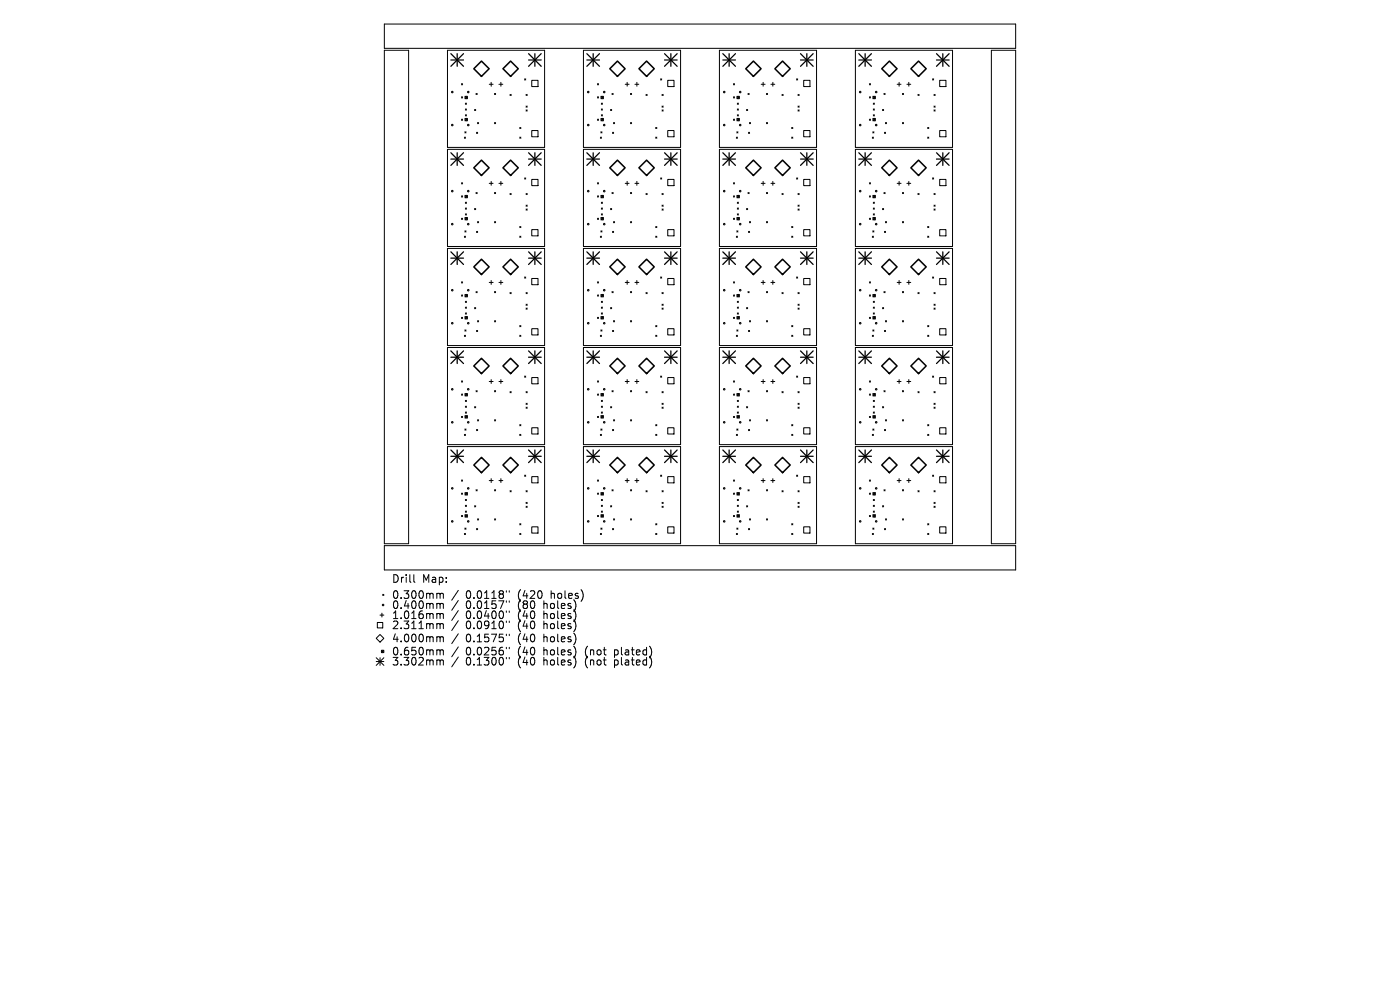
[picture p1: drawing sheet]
<svg xmlns="http://www.w3.org/2000/svg" width="297mm" height="210mm" viewBox="0 0 297 210" stroke-linecap="round" stroke-linejoin="round" font-family="sans-serif">
<defs><g id="words">
<g font-size="2.3">
<text x="83.1" y="123.8">Drill</text>
<text x="89.6" y="123.8">Map:</text>
<text x="83.1" y="127.3">0.300mm</text>
<text x="83.1" y="129.4">0.400mm</text>
<text x="83.1" y="131.5">1.016mm</text>
<text x="98.8" y="127.3">0.0118&quot;</text>
<text x="98.8" y="129.4">0.0157&quot;</text>
<text x="98.8" y="131.5">0.0400&quot;</text>
<text x="110" y="127.3">(420</text>
<text x="110" y="129.4">(80</text>
<text x="110" y="131.5">(40</text>
<text x="115.5" y="129.4">holes)</text>
<text x="115.5" y="131.5">holes)</text>
<text x="117.1" y="127.3">holes)</text>
<text x="83.1" y="133.7">2.311mm</text>
<text x="83.1" y="136.5">4.000mm</text>
<text x="98.8" y="133.7">0.0910&quot;</text>
<text x="98.8" y="136.5">0.1575&quot;</text>
<text x="110" y="133.7">(40</text>
<text x="110" y="136.5">(40</text>
<text x="115.5" y="133.7">holes)</text>
<text x="115.5" y="136.5">holes)</text>
<text x="83.1" y="139.2">0.650mm</text>
<text x="83.1" y="141.4">3.302mm</text>
<text x="98.8" y="139.2">0.0256&quot;</text>
<text x="98.8" y="141.4">0.1300&quot;</text>
<text x="110" y="139.2">(40</text>
<text x="110" y="141.4">(40</text>
<text x="115.5" y="139.2">holes)</text>
<text x="115.5" y="141.4">holes)</text>
<text x="124.5" y="139.2">(not</text>
<text x="124.5" y="141.4">(not</text>
<text x="130.8" y="139.2">plated)</text>
<text x="130.8" y="141.4">plated)</text>
</g>
</g></defs>
<g fill="none" stroke="#000" stroke-width=".21">
<path d="M81.5 5.1h134v5.2h-134zM81.5 10.7h5.2v104.6h-5.2zM94.9 10.7h20.6v20.6h-20.6zM97.9 17.8l.2 .2M98.1 17.8l-.2 .2M101 19.8l.2 .3M101.2 19.8l-.2 .3M103.8 17.9h.8M104.2 17.5v.8M104.9 19.8l.2 .3M105.1 19.8l-.2 .3M105.8 17.9h.9"/>
<path d="M106.3 17.5v.8M111.3 16.7l.2 .3M111.5 16.7l-.2 .3M112.8 17h1.3v1.4h-1.3zM123.8 10.7h20.6v20.6h-20.6zM126.7 17.8l.3 .2M127 17.8l-.3 .2M129.8 19.8l.3 .3M130.1 19.8l-.3 .3M132.6 17.9h.9M133 17.5v.8M133.8 19.8l.2 .3"/>
<path d="M134 19.8l-.2 .3M134.7 17.9h.8M135.1 17.5v.8M140.1 16.7l.3 .3M140.4 16.7l-.3 .3M141.7 17h1.3v1.4h-1.3zM152.6 10.7h20.6v20.6h-20.6zM155.6 17.8l.2 .2M155.8 17.8l-.2 .2M158.7 19.8l.2 .3M158.9 19.8l-.2 .3M161.5 17.9h.8"/>
<path d="M161.9 17.5v.8M162.6 19.8l.2 .3M162.8 19.8l-.2 .3M163.5 17.9h.9M164 17.5v.8M169 16.7l.2 .3M169.2 16.7l-.2 .3M170.5 17h1.3v1.4h-1.3zM181.5 10.7h20.6v20.6h-20.6zM184.4 17.8l.3 .2M184.7 17.8l-.3 .2M187.5 19.8l.3 .3"/>
<path d="M187.8 19.8l-.3 .3M190.3 17.9h.9M190.7 17.5v.8M191.4 19.8l.3 .3M191.7 19.8l-.3 .3M192.4 17.9h.8M192.8 17.5v.8M197.8 16.7l.3 .3M198.1 16.7l-.3 .3M199.3 17h1.4v1.4h-1.4zM210.3 10.7h5.2v104.6h-5.2zM94.9 31.7h20.6v20.6h-20.6z"/>
<path d="M97.9 20.5l.2 .3M97.9 25.3l.2 .2M97.9 38.8l.2 .2M98.1 20.5l-.2 .3M98.1 25.3l-.2 .2M98.1 38.8l-.2 .2M98.5 29.1l.3 .2M98.6 28l.3 .2M98.6 25.1l.6 .5M98.6 20.4l.6 .5M98.7 21.9l.3 .2M98.7 23.1l.3 .3"/>
<path d="M98.7 24.3l.3 .3M98.8 29.1l-.3 .2M98.9 28l-.3 .2M99 21.9l-.3 .2M99 23.1l-.3 .3M99 24.3l-.3 .3M99.2 20.4l-.6 .5M99.2 25.1l-.6 .5M100.7 23.2l.2 .3M100.9 23.2l-.2 .3M101.1 28.1l.2 .2M101.3 26l.2 .2"/>
<path d="M101.3 28.1l-.2 .2M101.5 26l-.2 .2M103.8 38.9h.8M104.2 38.5v.8M104.9 26l.2 .2M105.1 26l-.2 .2M105.8 38.9h.9M106.3 38.5v.8M108.2 20l.2 .3M108.4 20l-.2 .3M110.3 29.1l.2 .2M110.3 27l.2 .3"/>
<path d="M110.5 27l-.2 .3M110.5 29.1l-.2 .2M111.3 37.7l.2 .3M111.5 37.7l-.2 .3M111.6 20l.2 .3M111.6 22.5l.2 .2M111.6 23.3l.2 .3M111.8 20l-.2 .3M111.8 22.5l-.2 .2M111.8 23.3l-.2 .3M112.8 27.7h1.3v1.3h-1.3zM112.8 38.1h1.3v1.3h-1.3z"/>
<path d="M123.8 31.7h20.6v20.6h-20.6zM126.7 20.5l.3 .3M126.7 25.3l.3 .2M126.7 38.8l.3 .2M127 20.5l-.3 .3M127 25.3l-.3 .2M127 38.8l-.3 .2M127.4 29.1l.2 .2M127.5 28l.2 .2M127.5 25.1l.5 .5M127.5 20.4l.5 .5M127.6 21.9l.2 .2"/>
<path d="M127.6 23.1l.2 .3M127.6 24.3l.2 .3M127.6 29.1l-.2 .2M127.7 28l-.2 .2M127.8 24.3l-.2 .3M127.8 21.9l-.2 .2M127.8 23.1l-.2 .3M128 20.4l-.5 .5M128 25.1l-.5 .5M129.5 23.2l.3 .3M129.8 23.2l-.3 .3M129.9 28.1l.3 .2"/>
<path d="M130.1 26l.3 .2M130.2 28.1l-.3 .2M130.4 26l-.3 .2M132.6 38.9h.9M133 38.5v.8M133.8 26l.2 .2M134 26l-.2 .2M134.7 38.9h.8M135.1 38.5v.8M137 20l.3 .3M137.3 20l-.3 .3M139.1 29.1l.3 .2"/>
<path d="M139.1 27l.3 .3M139.4 27l-.3 .3M139.4 29.1l-.3 .2M140.1 37.7l.3 .3M140.4 37.7l-.3 .3M140.4 20l.3 .3M140.4 22.5l.3 .2M140.4 23.3l.3 .3M140.7 20l-.3 .3M140.7 22.5l-.3 .2M140.7 23.3l-.3 .3M141.7 27.7h1.3v1.3h-1.3z"/>
<path d="M141.7 38.1h1.3v1.3h-1.3zM152.6 31.7h20.6v20.6h-20.6zM155.6 20.5l.2 .3M155.6 25.3l.2 .2M155.6 38.8l.2 .2M155.8 20.5l-.2 .3M155.8 25.3l-.2 .2M155.8 38.8l-.2 .2M156.2 29.1l.3 .2M156.3 28l.3 .2M156.3 25.1l.6 .5M156.3 20.4l.6 .5"/>
<path d="M156.4 21.9l.3 .2M156.4 23.1l.3 .3M156.4 24.3l.3 .3M156.5 29.1l-.3 .2M156.6 28l-.3 .2M156.7 24.3l-.3 .3M156.7 21.9l-.3 .2M156.7 23.1l-.3 .3M156.9 20.4l-.6 .5M156.9 25.1l-.6 .5M158.4 23.2l.2 .3M158.6 23.2l-.2 .3"/>
<path d="M158.8 28.1l.2 .2M159 26l.2 .2M159 28.1l-.2 .2M159.2 26l-.2 .2M161.5 38.9h.8M161.9 38.5v.8M162.6 26l.2 .2M162.8 26l-.2 .2M163.5 38.9h.9M164 38.5v.8M165.9 20l.2 .3M166.1 20l-.2 .3"/>
<path d="M168 29.1l.2 .2M168 27l.2 .3M168.2 27l-.2 .3M168.2 29.1l-.2 .2M169 37.7l.2 .3M169.2 37.7l-.2 .3M169.3 20l.2 .3M169.3 22.5l.2 .2M169.3 23.3l.2 .3M169.5 20l-.2 .3M169.5 22.5l-.2 .2M169.5 23.3l-.2 .3"/>
<path d="M170.5 27.7h1.3v1.3h-1.3zM170.5 38.1h1.3v1.3h-1.3zM181.5 31.7h20.6v20.6h-20.6zM184.4 20.5l.3 .3M184.4 25.3l.3 .2M184.4 38.8l.3 .2M184.7 20.5l-.3 .3M184.7 25.3l-.3 .2M184.7 38.8l-.3 .2M185.1 29.1l.2 .2M185.2 28l.2 .2M185.2 25.1l.5 .5"/>
<path d="M185.2 20.4l.5 .5M185.3 21.9l.2 .2M185.3 23.1l.2 .3M185.3 24.3l.2 .3M185.3 29.1l-.2 .2M185.4 28l-.2 .2M185.5 21.9l-.2 .2M185.5 24.3l-.2 .3M185.5 23.1l-.2 .3M185.7 20.4l-.5 .5M185.7 25.1l-.5 .5M187.2 23.2l.3 .3"/>
<path d="M187.5 23.2l-.3 .3M187.6 28.1l.3 .2M187.8 26l.3 .2M187.9 28.1l-.3 .2M188.1 26l-.3 .2M190.3 38.9h.9M190.7 38.5v.8M191.4 26l.3 .2M191.7 26l-.3 .2M192.4 38.9h.8M192.8 38.5v.8M194.7 20l.3 .3"/>
<path d="M195 20l-.3 .3M196.8 29.1l.2 .2M196.8 27l.2 .3M197 27l-.2 .3M197 29.1l-.2 .2M197.8 37.7l.3 .3M198.1 37.7l-.3 .3M198.1 20l.3 .3M198.1 22.5l.3 .2M198.1 23.3l.3 .3M198.4 20l-.3 .3M198.4 22.5l-.3 .2"/>
<path d="M198.4 23.3l-.3 .3M199.3 27.7h1.4v1.3h-1.4zM199.3 38.1h1.4v1.3h-1.4zM94.9 52.7h20.6v20.6h-20.6zM97.9 41.6l.2 .2M97.9 46.3l.2 .2M97.9 59.8l.2 .2M98.1 41.6l-.2 .2M98.1 46.3l-.2 .2M98.1 59.8l-.2 .2M98.5 50.1l.3 .2M98.6 49l.3 .2"/>
<path d="M98.6 46.1l.6 .6M98.6 41.4l.6 .6M98.7 42.9l.3 .2M98.7 44.1l.3 .3M98.7 45.4l.3 .2M98.8 50.1l-.3 .2M98.9 49l-.3 .2M99 42.9l-.3 .2M99 44.1l-.3 .3M99 45.4l-.3 .2M99.2 41.4l-.6 .6M99.2 46.1l-.6 .6"/>
<path d="M100.7 44.2l.2 .3M100.9 44.2l-.2 .3M101 40.8l.2 .3M101.1 49.1l.2 .2M101.2 40.8l-.2 .3M101.3 47l.2 .3M101.3 49.1l-.2 .2M101.5 47l-.2 .3M103.8 59.9h.8M104.2 59.5v.8M104.9 40.8l.2 .3M104.9 47l.2 .3"/>
<path d="M105.1 40.8l-.2 .3M105.1 47l-.2 .3M105.8 59.9h.9M106.3 59.5v.8M108.2 41l.2 .3M108.4 41l-.2 .3M110.3 50.1l.2 .2M110.3 48l.2 .3M110.5 48l-.2 .3M110.5 50.1l-.2 .2M111.3 58.8l.2 .2M111.5 58.8l-.2 .2"/>
<path d="M111.6 41l.2 .3M111.6 43.5l.2 .3M111.6 44.3l.2 .3M111.8 41l-.2 .3M111.8 43.5l-.2 .3M111.8 44.3l-.2 .3M112.8 48.7h1.3v1.3h-1.3zM112.8 59.1h1.3v1.3h-1.3zM123.8 52.7h20.6v20.6h-20.6zM126.7 41.6l.3 .2M126.7 46.3l.3 .2M126.7 59.8l.3 .2"/>
<path d="M127 41.6l-.3 .2M127 46.3l-.3 .2M127 59.8l-.3 .2M127.4 50.1l.2 .2M127.5 49l.2 .2M127.5 41.4l.5 .6M127.5 46.1l.5 .6M127.6 42.9l.2 .2M127.6 44.1l.2 .3M127.6 45.4l.2 .2M127.6 50.1l-.2 .2M127.7 49l-.2 .2"/>
<path d="M127.8 45.4l-.2 .2M127.8 42.9l-.2 .2M127.8 44.1l-.2 .3M128 41.4l-.5 .6M128 46.1l-.5 .6M129.5 44.2l.3 .3M129.8 44.2l-.3 .3M129.8 40.8l.3 .3M129.9 49.1l.3 .2M130.1 40.8l-.3 .3M130.1 47l.3 .3M130.2 49.1l-.3 .2"/>
<path d="M130.4 47l-.3 .3M132.6 59.9h.9M133 59.5v.8M133.8 40.8l.2 .3M133.8 47l.2 .3M134 40.8l-.2 .3M134 47l-.2 .3M134.7 59.9h.8M135.1 59.5v.8M137 41l.3 .3M137.3 41l-.3 .3M139.1 50.1l.3 .2"/>
<path d="M139.1 48l.3 .3M139.4 48l-.3 .3M139.4 50.1l-.3 .2M140.1 58.8l.3 .2M140.4 58.8l-.3 .2M140.4 41l.3 .3M140.4 43.5l.3 .3M140.4 44.3l.3 .3M140.7 41l-.3 .3M140.7 43.5l-.3 .3M140.7 44.3l-.3 .3M141.7 48.7h1.3v1.3h-1.3z"/>
<path d="M141.7 59.1h1.3v1.3h-1.3zM152.6 52.7h20.6v20.6h-20.6zM155.6 41.6l.2 .2M155.6 46.3l.2 .2M155.6 59.8l.2 .2M155.8 41.6l-.2 .2M155.8 46.3l-.2 .2M155.8 59.8l-.2 .2M156.2 50.1l.3 .2M156.3 49l.3 .2M156.3 41.4l.6 .6M156.3 46.1l.6 .6"/>
<path d="M156.4 42.9l.3 .2M156.4 44.1l.3 .3M156.4 45.4l.3 .2M156.5 50.1l-.3 .2M156.6 49l-.3 .2M156.7 45.4l-.3 .2M156.7 42.9l-.3 .2M156.7 44.1l-.3 .3M156.9 41.4l-.6 .6M156.9 46.1l-.6 .6M158.4 44.2l.2 .3M158.6 44.2l-.2 .3"/>
<path d="M158.7 40.8l.2 .3M158.8 49.1l.2 .2M158.9 40.8l-.2 .3M159 47l.2 .3M159 49.1l-.2 .2M159.2 47l-.2 .3M161.5 59.9h.8M161.9 59.5v.8M162.6 40.8l.2 .3M162.6 47l.2 .3M162.8 40.8l-.2 .3M162.8 47l-.2 .3"/>
<path d="M163.5 59.9h.9M164 59.5v.8M165.9 41l.2 .3M166.1 41l-.2 .3M168 50.1l.2 .2M168 48l.2 .3M168.2 48l-.2 .3M168.2 50.1l-.2 .2M169 58.8l.2 .2M169.2 58.8l-.2 .2M169.3 41l.2 .3M169.3 43.5l.2 .3"/>
<path d="M169.3 44.3l.2 .3M169.5 41l-.2 .3M169.5 43.5l-.2 .3M169.5 44.3l-.2 .3M170.5 48.7h1.3v1.3h-1.3zM170.5 59.1h1.3v1.3h-1.3zM181.5 52.7h20.6v20.6h-20.6zM184.4 41.6l.3 .2M184.4 46.3l.3 .2M184.4 59.8l.3 .2M184.7 41.6l-.3 .2M184.7 46.3l-.3 .2"/>
<path d="M184.7 59.8l-.3 .2M185.1 50.1l.2 .2M185.2 49l.2 .2M185.2 41.4l.5 .6M185.2 46.1l.5 .6M185.3 42.9l.2 .2M185.3 44.1l.2 .3M185.3 45.4l.2 .2M185.3 50.1l-.2 .2M185.4 49l-.2 .2M185.5 45.4l-.2 .2M185.5 42.9l-.2 .2"/>
<path d="M185.5 44.1l-.2 .3M185.7 41.4l-.5 .6M185.7 46.1l-.5 .6M187.2 44.2l.3 .3M187.5 44.2l-.3 .3M187.5 40.8l.3 .3M187.6 49.1l.3 .2M187.8 40.8l-.3 .3M187.8 47l.3 .3M187.9 49.1l-.3 .2M188.1 47l-.3 .3M190.3 59.9h.9"/>
<path d="M190.7 59.5v.8M191.4 40.8l.3 .3M191.4 47l.3 .3M191.7 40.8l-.3 .3M191.7 47l-.3 .3M192.4 59.9h.8M192.8 59.5v.8M194.7 41l.3 .3M195 41l-.3 .3M196.8 48l.2 .3M196.8 50.1l.2 .2M197 48l-.2 .3"/>
<path d="M197 50.1l-.2 .2M197.8 58.8l.3 .2M198.1 58.8l-.3 .2M198.1 41l.3 .3M198.1 43.5l.3 .3M198.1 44.3l.3 .3M198.4 41l-.3 .3M198.4 43.5l-.3 .3M198.4 44.3l-.3 .3M199.3 48.7h1.4v1.3h-1.4zM199.3 59.1h1.4v1.3h-1.4zM94.9 73.7h20.6v20.6h-20.6z"/>
<path d="M97.9 62.6l.2 .2M97.9 67.3l.2 .3M98.1 62.6l-.2 .2M98.1 67.3l-.2 .3M98.5 71.1l.3 .3M98.6 70l.3 .2M98.6 67.1l.6 .6M98.6 62.5l.6 .5M98.7 63.9l.3 .3M98.7 65.1l.3 .3M98.7 66.4l.3 .2M98.8 71.1l-.3 .3"/>
<path d="M98.9 70l-.3 .2M99 63.9l-.3 .3M99 65.1l-.3 .3M99 66.4l-.3 .2M99.2 62.5l-.6 .5M99.2 67.1l-.6 .6M100.7 65.3l.2 .2M100.9 65.3l-.2 .2M101 61.9l.2 .2M101.1 70.1l.2 .2M101.2 61.9l-.2 .2M101.3 68l.2 .3"/>
<path d="M101.3 70.1l-.2 .2M101.5 68l-.2 .3M104.9 61.9l.2 .2M104.9 68l.2 .3M105.1 61.9l-.2 .2M105.1 68l-.2 .3M108.2 62.1l.2 .2M108.4 62.1l-.2 .2M110.3 69.1l.2 .2M110.3 71.1l.2 .3M110.5 69.1l-.2 .2M110.5 71.1l-.2 .3"/>
<path d="M111.3 79.8l.2 .2M111.5 79.8l-.2 .2M111.6 62.1l.2 .2M111.6 64.5l.2 .3M111.6 65.4l.2 .2M111.8 62.1l-.2 .2M111.8 64.5l-.2 .3M111.8 65.4l-.2 .2M112.8 69.7h1.3v1.4h-1.3zM123.8 73.7h20.6v20.6h-20.6zM126.7 62.6l.3 .2M126.7 67.3l.3 .3"/>
<path d="M127 62.6l-.3 .2M127 67.3l-.3 .3M127.4 71.1l.2 .3M127.5 70l.2 .2M127.5 67.1l.5 .6M127.5 62.5l.5 .5M127.6 63.9l.2 .3M127.6 65.1l.2 .3M127.6 66.4l.2 .2M127.6 71.1l-.2 .3M127.7 70l-.2 .2M127.8 66.4l-.2 .2"/>
<path d="M127.8 63.9l-.2 .3M127.8 65.1l-.2 .3M128 62.5l-.5 .5M128 67.1l-.5 .6M129.5 65.3l.3 .2M129.8 65.3l-.3 .2M129.8 61.9l.3 .2M129.9 70.1l.3 .2M130.1 61.9l-.3 .2M130.1 68l.3 .3M130.2 70.1l-.3 .2M130.4 68l-.3 .3"/>
<path d="M133.8 61.9l.2 .2M133.8 68l.2 .3M134 61.9l-.2 .2M134 68l-.2 .3M137 62.1l.3 .2M137.3 62.1l-.3 .2M139.1 69.1l.3 .2M139.1 71.1l.3 .3M139.4 69.1l-.3 .2M139.4 71.1l-.3 .3M140.1 79.8l.3 .2M140.4 79.8l-.3 .2"/>
<path d="M140.4 62.1l.3 .2M140.4 64.5l.3 .3M140.4 65.4l.3 .2M140.7 62.1l-.3 .2M140.7 64.5l-.3 .3M140.7 65.4l-.3 .2M141.7 69.7h1.3v1.4h-1.3zM152.6 73.7h20.6v20.6h-20.6zM155.6 67.3l.2 .3M155.6 62.6l.2 .2M155.8 62.6l-.2 .2M155.8 67.3l-.2 .3"/>
<path d="M156.2 71.1l.3 .3M156.3 70l.3 .2M156.3 67.1l.6 .6M156.3 62.5l.6 .5M156.4 63.9l.3 .3M156.4 65.1l.3 .3M156.4 66.4l.3 .2M156.5 71.1l-.3 .3M156.6 70l-.3 .2M156.7 66.4l-.3 .2M156.7 63.9l-.3 .3M156.7 65.1l-.3 .3"/>
<path d="M156.9 62.5l-.6 .5M156.9 67.1l-.6 .6M158.4 65.3l.2 .2M158.6 65.3l-.2 .2M158.7 61.9l.2 .2M158.8 70.1l.2 .2M158.9 61.9l-.2 .2M159 68l.2 .3M159 70.1l-.2 .2M159.2 68l-.2 .3M162.6 61.9l.2 .2M162.6 68l.2 .3"/>
<path d="M162.8 61.9l-.2 .2M162.8 68l-.2 .3M165.9 62.1l.2 .2M166.1 62.1l-.2 .2M168 71.1l.2 .3M168 69.1l.2 .2M168.2 69.1l-.2 .2M168.2 71.1l-.2 .3M169 79.8l.2 .2M169.2 79.8l-.2 .2M169.3 62.1l.2 .2M169.3 64.5l.2 .3"/>
<path d="M169.3 65.4l.2 .2M169.5 62.1l-.2 .2M169.5 64.5l-.2 .3M169.5 65.4l-.2 .2M170.5 69.7h1.3v1.4h-1.3zM181.5 73.7h20.6v20.6h-20.6zM184.4 67.3l.3 .3M184.4 62.6l.3 .2M184.7 62.6l-.3 .2M184.7 67.3l-.3 .3M185.1 71.1l.2 .3M185.2 70l.2 .2"/>
<path d="M185.2 67.1l.5 .6M185.2 62.5l.5 .5M185.3 63.9l.2 .3M185.3 65.1l.2 .3M185.3 66.4l.2 .2M185.3 71.1l-.2 .3M185.4 70l-.2 .2M185.5 66.4l-.2 .2M185.5 63.9l-.2 .3M185.5 65.1l-.2 .3M185.7 62.5l-.5 .5M185.7 67.1l-.5 .6"/>
<path d="M187.2 65.3l.3 .2M187.5 65.3l-.3 .2M187.5 61.9l.3 .2M187.6 70.1l.3 .2M187.8 61.9l-.3 .2M187.8 68l.3 .3M187.9 70.1l-.3 .2M188.1 68l-.3 .3M191.4 61.9l.3 .2M191.4 68l.3 .3M191.7 61.9l-.3 .2M191.7 68l-.3 .3"/>
<path d="M194.7 62.1l.3 .2M195 62.1l-.3 .2M196.8 71.1l.2 .3M196.8 69.1l.2 .2M197 69.1l-.2 .2M197 71.1l-.2 .3M197.8 79.8l.3 .2M198.1 79.8l-.3 .2M198.1 62.1l.3 .2M198.1 64.5l.3 .3M198.1 65.4l.3 .2M198.4 62.1l-.3 .2"/>
<path d="M198.4 64.5l-.3 .3M198.4 65.4l-.3 .2M199.3 69.7h1.4v1.4h-1.4zM94.9 94.7h20.6v20.6h-20.6zM97.9 80.8l.2 .2M97.9 83.6l.2 .2M97.9 88.3l.2 .3M98.1 80.8l-.2 .2M98.1 83.6l-.2 .2M98.1 88.3l-.2 .3M98.5 92.1l.3 .3M98.6 91l.3 .2"/>
<path d="M98.6 88.2l.6 .5M98.6 83.5l.6 .5M98.7 84.9l.3 .3M98.7 86.2l.3 .2M98.7 87.4l.3 .2M98.8 92.1l-.3 .3M98.9 91l-.3 .2M99 84.9l-.3 .3M99 86.2l-.3 .2M99 87.4l-.3 .2M99.2 83.5l-.6 .5M99.2 88.2l-.6 .5"/>
<path d="M100.7 86.3l.2 .2M100.9 86.3l-.2 .2M101 82.9l.2 .2M101.1 91.1l.2 .3M101.2 82.9l-.2 .2M101.3 89l.2 .3M101.3 91.1l-.2 .3M101.5 89l-.2 .3M103.8 80.9h.8M104.2 80.5v.8M104.9 82.9l.2 .2M104.9 89l.2 .3"/>
<path d="M105.1 82.9l-.2 .2M105.1 89l-.2 .3M105.8 80.9h.9M106.3 80.5v.8M108.2 83.1l.2 .2M108.4 83.1l-.2 .2M110.3 92.1l.2 .3M110.3 90.1l.2 .2M110.5 90.1l-.2 .2M110.5 92.1l-.2 .3M111.6 83.1l.2 .2M111.6 85.5l.2 .3"/>
<path d="M111.6 86.4l.2 .2M111.8 83.1l-.2 .2M111.8 85.5l-.2 .3M111.8 86.4l-.2 .2M112.8 80.1h1.3v1.3h-1.3zM112.8 90.7h1.3v1.4h-1.3zM123.8 94.7h20.6v20.6h-20.6zM126.7 83.6l.3 .2M126.7 80.8l.3 .2M126.7 88.3l.3 .3M127 80.8l-.3 .2M127 83.6l-.3 .2"/>
<path d="M127 88.3l-.3 .3M127.4 92.1l.2 .3M127.5 91l.2 .2M127.5 88.2l.5 .5M127.5 83.5l.5 .5M127.6 84.9l.2 .3M127.6 86.2l.2 .2M127.6 87.4l.2 .2M127.6 92.1l-.2 .3M127.7 91l-.2 .2M127.8 87.4l-.2 .2M127.8 84.9l-.2 .3"/>
<path d="M127.8 86.2l-.2 .2M128 83.5l-.5 .5M128 88.2l-.5 .5M129.5 86.3l.3 .2M129.8 86.3l-.3 .2M129.8 82.9l.3 .2M129.9 91.1l.3 .3M130.1 82.9l-.3 .2M130.1 89l.3 .3M130.2 91.1l-.3 .3M130.4 89l-.3 .3M132.6 80.9h.9"/>
<path d="M133 80.5v.8M133.8 82.9l.2 .2M133.8 89l.2 .3M134 82.9l-.2 .2M134 89l-.2 .3M134.7 80.9h.8M135.1 80.5v.8M137 83.1l.3 .2M137.3 83.1l-.3 .2M139.1 92.1l.3 .3M139.1 90.1l.3 .2M139.4 90.1l-.3 .2"/>
<path d="M139.4 92.1l-.3 .3M140.4 83.1l.3 .2M140.4 85.5l.3 .3M140.4 86.4l.3 .2M140.7 83.1l-.3 .2M140.7 85.5l-.3 .3M140.7 86.4l-.3 .2M141.7 80.1h1.3v1.3h-1.3zM141.7 90.7h1.3v1.4h-1.3zM152.6 94.7h20.6v20.6h-20.6zM155.6 80.8l.2 .2M155.6 83.6l.2 .2"/>
<path d="M155.6 88.3l.2 .3M155.8 80.8l-.2 .2M155.8 83.6l-.2 .2M155.8 88.3l-.2 .3M156.2 92.1l.3 .3M156.3 91l.3 .2M156.3 88.2l.6 .5M156.3 83.5l.6 .5M156.4 84.9l.3 .3M156.4 86.2l.3 .2M156.4 87.4l.3 .2M156.5 92.1l-.3 .3"/>
<path d="M156.6 91l-.3 .2M156.7 87.4l-.3 .2M156.7 84.9l-.3 .3M156.7 86.2l-.3 .2M156.9 83.5l-.6 .5M156.9 88.2l-.6 .5M158.4 86.3l.2 .2M158.6 86.3l-.2 .2M158.7 82.9l.2 .2M158.8 91.1l.2 .3M158.9 82.9l-.2 .2M159 89l.2 .3"/>
<path d="M159 91.1l-.2 .3M159.2 89l-.2 .3M161.5 80.9h.8M161.9 80.5v.8M162.6 82.9l.2 .2M162.6 89l.2 .3M162.8 82.9l-.2 .2M162.8 89l-.2 .3M163.5 80.9h.9M164 80.5v.8M165.9 83.1l.2 .2M166.1 83.1l-.2 .2"/>
<path d="M168 92.1l.2 .3M168 90.1l.2 .2M168.2 90.1l-.2 .2M168.2 92.1l-.2 .3M169.3 83.1l.2 .2M169.3 85.5l.2 .3M169.3 86.4l.2 .2M169.5 83.1l-.2 .2M169.5 85.5l-.2 .3M169.5 86.4l-.2 .2M170.5 80.1h1.3v1.3h-1.3zM170.5 90.7h1.3v1.4h-1.3z"/>
<path d="M181.5 94.7h20.6v20.6h-20.6zM184.4 80.8l.3 .2M184.4 83.6l.3 .2M184.4 88.3l.3 .3M184.7 80.8l-.3 .2M184.7 83.6l-.3 .2M184.7 88.3l-.3 .3M185.1 92.1l.2 .3M185.2 91l.2 .2M185.2 88.2l.5 .5M185.2 83.5l.5 .5M185.3 84.9l.2 .3"/>
<path d="M185.3 86.2l.2 .2M185.3 87.4l.2 .2M185.3 92.1l-.2 .3M185.4 91l-.2 .2M185.5 87.4l-.2 .2M185.5 84.9l-.2 .3M185.5 86.2l-.2 .2M185.7 83.5l-.5 .5M185.7 88.2l-.5 .5M187.2 86.3l.3 .2M187.5 86.3l-.3 .2M187.5 82.9l.3 .2"/>
<path d="M187.6 91.1l.3 .3M187.8 82.9l-.3 .2M187.8 89l.3 .3M187.9 91.1l-.3 .3M188.1 89l-.3 .3M190.3 80.9h.9M190.7 80.5v.8M191.4 82.9l.3 .2M191.4 89l.3 .3M191.7 82.9l-.3 .2M191.7 89l-.3 .3M192.4 80.9h.8"/>
<path d="M192.8 80.5v.8M194.7 83.1l.3 .2M195 83.1l-.3 .2M196.8 92.1l.2 .3M196.8 90.1l.2 .2M197 90.1l-.2 .2M197 92.1l-.2 .3M198.1 83.1l.3 .2M198.1 85.5l.3 .3M198.1 86.4l.3 .2M198.4 83.1l-.3 .2M198.4 85.5l-.3 .3"/>
<path d="M198.4 86.4l-.3 .2M199.3 80.1h1.4v1.3h-1.4zM199.3 90.7h1.4v1.4h-1.4zM81.5 115.8h134v5.1h-134zM97.9 101.8l.2 .3M97.9 104.6l.2 .2M97.9 109.3l.2 .3M98.1 101.8l-.2 .3M98.1 104.6l-.2 .2M98.1 109.3l-.2 .3M98.5 113.2l.3 .2M98.6 112l.3 .3"/>
<path d="M98.6 104.5l.6 .5M98.6 109.2l.6 .5M98.7 105.9l.3 .3M98.7 107.2l.3 .2M98.7 108.4l.3 .3M98.8 113.2l-.3 .2M98.9 112l-.3 .3M99 105.9l-.3 .3M99 107.2l-.3 .2M99 108.4l-.3 .3M99.2 104.5l-.6 .5M99.2 109.2l-.6 .5"/>
<path d="M100.7 107.3l.2 .2M100.9 107.3l-.2 .2M101 103.9l.2 .2M101.1 112.1l.2 .3M101.2 103.9l-.2 .2M101.3 110.1l.2 .2M101.3 112.1l-.2 .3M101.5 110.1l-.2 .2M103.8 101.9h.8M104.2 101.5v.9M104.9 103.9l.2 .2M104.9 110.1l.2 .2"/>
<path d="M105.1 103.9l-.2 .2M105.1 110.1l-.2 .2M105.8 101.9h.9M106.3 101.5v.9M108.2 104.1l.2 .2M108.4 104.1l-.2 .2M110.3 111.1l.2 .2M110.3 113.2l.2 .2M110.5 111.1l-.2 .2M110.5 113.2l-.2 .2M111.3 100.8l.2 .2M111.5 100.8l-.2 .2"/>
<path d="M111.6 104.1l.2 .2M111.6 106.6l.2 .2M111.6 107.4l.2 .2M111.8 104.1l-.2 .2M111.8 106.6l-.2 .2M111.8 107.4l-.2 .2M112.8 101.1h1.3v1.3h-1.3zM112.8 111.8h1.3v1.3h-1.3zM126.7 101.8l.3 .3M126.7 104.6l.3 .2M126.7 109.3l.3 .3M127 101.8l-.3 .3"/>
<path d="M127 104.6l-.3 .2M127 109.3l-.3 .3M127.4 113.2l.2 .2M127.5 112l.2 .3M127.5 104.5l.5 .5M127.5 109.2l.5 .5M127.6 105.9l.2 .3M127.6 107.2l.2 .2M127.6 108.4l.2 .3M127.6 113.2l-.2 .2M127.7 112l-.2 .3M127.8 105.9l-.2 .3"/>
<path d="M127.8 107.2l-.2 .2M127.8 108.4l-.2 .3M128 104.5l-.5 .5M128 109.2l-.5 .5M129.5 107.3l.3 .2M129.8 107.3l-.3 .2M129.8 103.9l.3 .2M129.9 112.1l.3 .3M130.1 103.9l-.3 .2M130.1 110.1l.3 .2M130.2 112.1l-.3 .3M130.4 110.1l-.3 .2"/>
<path d="M132.6 101.9h.9M133 101.5v.9M133.8 103.9l.2 .2M133.8 110.1l.2 .2M134 103.9l-.2 .2M134 110.1l-.2 .2M134.7 101.9h.8M135.1 101.5v.9M137 104.1l.3 .2M137.3 104.1l-.3 .2M139.1 111.1l.3 .2M139.1 113.2l.3 .2"/>
<path d="M139.4 111.1l-.3 .2M139.4 113.2l-.3 .2M140.1 100.8l.3 .2M140.4 100.8l-.3 .2M140.4 104.1l.3 .2M140.4 106.6l.3 .2M140.4 107.4l.3 .2M140.7 104.1l-.3 .2M140.7 106.6l-.3 .2M140.7 107.4l-.3 .2M141.7 101.1h1.3v1.3h-1.3zM141.7 111.8h1.3v1.3h-1.3z"/>
<path d="M155.6 109.3l.2 .3M155.6 101.8l.2 .3M155.6 104.6l.2 .2M155.8 101.8l-.2 .3M155.8 104.6l-.2 .2M155.8 109.3l-.2 .3M156.2 113.2l.3 .2M156.3 112l.3 .3M156.3 109.2l.6 .5M156.3 104.5l.6 .5M156.4 105.9l.3 .3M156.4 107.2l.3 .2"/>
<path d="M156.4 108.4l.3 .3M156.5 113.2l-.3 .2M156.6 112l-.3 .3M156.7 105.9l-.3 .3M156.7 107.2l-.3 .2M156.7 108.4l-.3 .3M156.9 104.5l-.6 .5M156.9 109.2l-.6 .5M158.4 107.3l.2 .2M158.6 107.3l-.2 .2M158.7 103.9l.2 .2M158.8 112.1l.2 .3"/>
<path d="M158.9 103.9l-.2 .2M159 110.1l.2 .2M159 112.1l-.2 .3M159.2 110.1l-.2 .2M161.5 101.9h.8M161.9 101.5v.9M162.6 103.9l.2 .2M162.6 110.1l.2 .2M162.8 103.9l-.2 .2M162.8 110.1l-.2 .2M163.5 101.9h.9M164 101.5v.9"/>
<path d="M165.9 104.1l.2 .2M166.1 104.1l-.2 .2M168 113.2l.2 .2M168 111.1l.2 .2M168.2 111.1l-.2 .2M168.2 113.2l-.2 .2M169 100.8l.2 .2M169.2 100.8l-.2 .2M169.3 104.1l.2 .2M169.3 106.6l.2 .2M169.3 107.4l.2 .2M169.5 104.1l-.2 .2"/>
<path d="M169.5 106.6l-.2 .2M169.5 107.4l-.2 .2M170.5 101.1h1.3v1.3h-1.3zM170.5 111.8h1.3v1.3h-1.3zM184.4 109.3l.3 .3M184.4 101.8l.3 .3M184.4 104.6l.3 .2M184.7 101.8l-.3 .3M184.7 104.6l-.3 .2M184.7 109.3l-.3 .3M185.1 113.2l.2 .2M185.2 112l.2 .3"/>
<path d="M185.2 109.2l.5 .5M185.2 104.5l.5 .5M185.3 105.9l.2 .3M185.3 107.2l.2 .2M185.3 108.4l.2 .3M185.3 113.2l-.2 .2M185.4 112l-.2 .3M185.5 105.9l-.2 .3M185.5 107.2l-.2 .2M185.5 108.4l-.2 .3M185.7 104.5l-.5 .5M185.7 109.2l-.5 .5"/>
<path d="M187.2 107.3l.3 .2M187.5 107.3l-.3 .2M187.5 103.9l.3 .2M187.6 112.1l.3 .3M187.8 103.9l-.3 .2M187.8 110.1l.3 .2M187.9 112.1l-.3 .3M188.1 110.1l-.3 .2M190.3 101.9h.9M190.7 101.5v.9M191.4 103.9l.3 .2M191.4 110.1l.3 .2"/>
<path d="M191.7 103.9l-.3 .2M191.7 110.1l-.3 .2M192.4 101.9h.8M192.8 101.5v.9M194.7 104.1l.3 .2M195 104.1l-.3 .2M196.8 113.2l.2 .2M196.8 111.1l.2 .2M197 111.1l-.2 .2M197 113.2l-.2 .2M197.8 100.8l.3 .2M198.1 100.8l-.3 .2"/>
<path d="M198.1 104.1l.3 .2M198.1 106.6l.3 .2M198.1 107.4l.3 .2M198.4 104.1l-.3 .2M198.4 106.6l-.3 .2M198.4 107.4l-.3 .2M199.3 101.1h1.4v1.3h-1.4zM199.3 111.8h1.4v1.3h-1.4zM79.8 135.4l.8-.8 .8 .8-.8 .8zM79.8 139.5l1.6 1.6M80 132h1.2v1.2h-1.2zM80.6 130.5h.8"/>
<path d="M80.6 139.5v1.6M80.9 137.9l.5 .6M81 130.1v.8M81.2 126.1l.2 .2M81.4 126.1l-.2 .2M81.4 137.9l-.5 .6M81.4 139.5l-1.6 1.6M87.8 121.9v1.4l.2 .2M92.9 125.9l.5 .2M92.9 128l.5 .2M92.9 130.1l.5 .3M92.9 132.3l.5 .2"/>
<path d="M92.9 135.1l.5 .2M92.9 137.9l.5 .2M92.9 140l.5 .2M93.4 126.1l.2-.2h.4l.1 1M93.4 126.1v.8M93.4 128.2v.9M93.4 130.4v.8M93.4 132.5v.9M93.4 135.3v.8M93.4 138.1v.8M93.4 128.2l.2-.2 .4 .1 .1 1M93.4 130.4l.2-.3 .4 .1 .1 1"/>
<path d="M93.4 132.5l.2-.2 .4 .1 .1 1M93.4 135.3l.2-.2h.4l.1 1M93.4 138.1l.2-.2h.4l.1 1M97.2 125.2l-1.4 2.1M97.2 127.4l-1.4 2.1M97.2 129.5l-1.4 2.1M97.2 131.7l-1.4 2M97.2 134.4l-1.4 2.1M97.2 137.2l-1.4 2.1M97.2 139.4l-1.4 2.1M107.4 125.3v.3M107.4 127.5v.3"/>
<path d="M107.4 129.6v.3M107.4 131.7v.3M107.4 134.5v.3M107.4 137.3v.3M107.4 139.5v.3M108 125.3v.3M108 127.5v.3M108 129.6v.3M108 131.7v.3M108 134.5v.3M108 137.3v.3M108 139.5v.3"/>
<path d="M79.8 140.3h1.6M93.4 140.2v.9M93.4 140.2l.2-.2 .4 .1 .1 1"/>
<circle cx="95.9" cy="19.5" r=".16"/>
<circle cx="99.3" cy="19.5" r=".16"/>
<circle cx="124.8" cy="19.5" r=".16"/>
<circle cx="128.2" cy="19.5" r=".16"/>
<circle cx="153.6" cy="19.5" r=".16"/>
<circle cx="157" cy="19.5" r=".16"/>
<circle cx="182.5" cy="19.5" r=".16"/>
<circle cx="185.9" cy="19.5" r=".16"/>
<circle cx="95.9" cy="26.5" r=".16"/>
<circle cx="98.9" cy="25.4" r=".26"/>
<circle cx="98.9" cy="20.7" r=".26"/>
<circle cx="99.3" cy="26.5" r=".16"/>
<circle cx="124.8" cy="26.5" r=".16"/>
<circle cx="127.8" cy="25.4" r=".26"/>
<circle cx="127.8" cy="20.7" r=".26"/>
<circle cx="128.2" cy="26.5" r=".16"/>
<circle cx="153.6" cy="26.5" r=".16"/>
<circle cx="156.6" cy="25.4" r=".26"/>
<circle cx="156.6" cy="20.7" r=".26"/>
<circle cx="157" cy="26.5" r=".16"/>
<circle cx="182.5" cy="26.5" r=".16"/>
<circle cx="185.4" cy="25.4" r=".26"/>
<circle cx="185.4" cy="20.7" r=".26"/>
<circle cx="185.9" cy="26.5" r=".16"/>
<circle cx="95.9" cy="47.5" r=".16"/>
<circle cx="95.9" cy="40.5" r=".16"/>
<circle cx="98.9" cy="46.4" r=".26"/>
<circle cx="98.9" cy="41.7" r=".26"/>
<circle cx="99.3" cy="47.5" r=".16"/>
<circle cx="99.3" cy="40.5" r=".16"/>
<circle cx="124.8" cy="47.5" r=".16"/>
<circle cx="124.8" cy="40.5" r=".16"/>
<circle cx="127.8" cy="46.4" r=".26"/>
<circle cx="127.8" cy="41.7" r=".26"/>
<circle cx="128.2" cy="47.5" r=".16"/>
<circle cx="128.2" cy="40.5" r=".16"/>
<circle cx="153.6" cy="47.5" r=".16"/>
<circle cx="153.6" cy="40.5" r=".16"/>
<circle cx="156.6" cy="46.4" r=".26"/>
<circle cx="156.6" cy="41.7" r=".26"/>
<circle cx="157" cy="47.5" r=".16"/>
<circle cx="157" cy="40.5" r=".16"/>
<circle cx="182.5" cy="47.5" r=".16"/>
<circle cx="182.5" cy="40.5" r=".16"/>
<circle cx="185.4" cy="46.4" r=".26"/>
<circle cx="185.4" cy="41.7" r=".26"/>
<circle cx="185.9" cy="47.5" r=".16"/>
<circle cx="185.9" cy="40.5" r=".16"/>
<circle cx="95.9" cy="61.6" r=".16"/>
<circle cx="95.9" cy="68.6" r=".16"/>
<circle cx="98.9" cy="62.7" r=".26"/>
<circle cx="98.9" cy="67.4" r=".26"/>
<circle cx="99.3" cy="61.6" r=".16"/>
<circle cx="99.3" cy="68.6" r=".16"/>
<circle cx="124.8" cy="61.6" r=".16"/>
<circle cx="124.8" cy="68.6" r=".16"/>
<circle cx="127.8" cy="67.4" r=".26"/>
<circle cx="127.8" cy="62.7" r=".26"/>
<circle cx="128.2" cy="61.6" r=".16"/>
<circle cx="128.2" cy="68.6" r=".16"/>
<circle cx="153.6" cy="61.6" r=".16"/>
<circle cx="153.6" cy="68.6" r=".16"/>
<circle cx="156.6" cy="67.4" r=".26"/>
<circle cx="156.6" cy="62.7" r=".26"/>
<circle cx="157" cy="61.6" r=".16"/>
<circle cx="157" cy="68.6" r=".16"/>
<circle cx="182.5" cy="61.6" r=".16"/>
<circle cx="182.5" cy="68.6" r=".16"/>
<circle cx="185.4" cy="62.7" r=".26"/>
<circle cx="185.4" cy="67.4" r=".26"/>
<circle cx="185.9" cy="61.6" r=".16"/>
<circle cx="185.9" cy="68.6" r=".16"/>
<circle cx="95.9" cy="82.6" r=".16"/>
<circle cx="95.9" cy="89.6" r=".16"/>
<circle cx="98.9" cy="83.7" r=".26"/>
<circle cx="98.9" cy="88.4" r=".26"/>
<circle cx="99.3" cy="82.6" r=".16"/>
<circle cx="99.3" cy="89.6" r=".16"/>
<circle cx="124.8" cy="82.6" r=".16"/>
<circle cx="124.8" cy="89.6" r=".16"/>
<circle cx="127.8" cy="83.7" r=".26"/>
<circle cx="127.8" cy="88.4" r=".26"/>
<circle cx="128.2" cy="82.6" r=".16"/>
<circle cx="128.2" cy="89.6" r=".16"/>
<circle cx="153.6" cy="82.6" r=".16"/>
<circle cx="153.6" cy="89.6" r=".16"/>
<circle cx="156.6" cy="83.7" r=".26"/>
<circle cx="156.6" cy="88.4" r=".26"/>
<circle cx="157" cy="82.6" r=".16"/>
<circle cx="157" cy="89.6" r=".16"/>
<circle cx="182.5" cy="82.6" r=".16"/>
<circle cx="182.5" cy="89.6" r=".16"/>
<circle cx="185.4" cy="83.7" r=".26"/>
<circle cx="185.4" cy="88.4" r=".26"/>
<circle cx="185.9" cy="82.6" r=".16"/>
<circle cx="185.9" cy="89.6" r=".16"/>
<circle cx="95.9" cy="110.6" r=".16"/>
<circle cx="95.9" cy="103.6" r=".16"/>
<circle cx="98.9" cy="104.8" r=".26"/>
<circle cx="98.9" cy="109.4" r=".26"/>
<circle cx="99.3" cy="110.6" r=".16"/>
<circle cx="99.3" cy="103.6" r=".16"/>
<circle cx="124.8" cy="110.6" r=".16"/>
<circle cx="124.8" cy="103.6" r=".16"/>
<circle cx="127.8" cy="104.8" r=".26"/>
<circle cx="127.8" cy="109.4" r=".26"/>
<circle cx="128.2" cy="110.6" r=".16"/>
<circle cx="128.2" cy="103.6" r=".16"/>
<circle cx="153.6" cy="110.6" r=".16"/>
<circle cx="153.6" cy="103.6" r=".16"/>
<circle cx="156.6" cy="104.8" r=".26"/>
<circle cx="156.6" cy="109.4" r=".26"/>
<circle cx="157" cy="110.6" r=".16"/>
<circle cx="157" cy="103.6" r=".16"/>
<circle cx="182.5" cy="110.6" r=".16"/>
<circle cx="182.5" cy="103.6" r=".16"/>
<circle cx="185.4" cy="104.8" r=".26"/>
<circle cx="185.4" cy="109.4" r=".26"/>
<circle cx="185.9" cy="110.6" r=".16"/>
<circle cx="185.9" cy="103.6" r=".16"/>
<circle cx="81.2" cy="138.2" r=".26"/>
<circle cx="81.3" cy="128.3" r=".16"/>
</g>
<g fill="none" stroke="#000" stroke-width=".32">
<path d="M102.1 13l1.7 1.6-1.7 1.6-1.6-1.6zM106.7 14.6l1.6-1.6 1.6 1.6-1.6 1.6zM131 13l1.6 1.6-1.6 1.6-1.6-1.6zM135.5 14.6l1.7-1.6 1.6 1.6-1.6 1.6zM159.8 13l1.7 1.6-1.7 1.6-1.6-1.6zM164.4 14.6l1.6-1.6 1.6 1.6-1.6 1.6zM188.7 13l1.6 1.6-1.6 1.6-1.6-1.6zM193.2 14.6l1.7-1.6 1.6 1.6-1.6 1.6zM100.5 35.6l1.6-1.6 1.7 1.6-1.7 1.6zM106.7 35.6l1.6-1.6 1.6 1.6-1.6 1.6zM129.4 35.6l1.6-1.6 1.6 1.6-1.6 1.6zM135.5 35.6l1.7-1.6 1.6 1.6-1.6 1.6z"/>
<path d="M158.2 35.6l1.6-1.6 1.7 1.6-1.7 1.6zM164.4 35.6l1.6-1.6 1.6 1.6-1.6 1.6zM188.7 34l1.6 1.6-1.6 1.6-1.6-1.6zM193.2 35.6l1.7-1.6 1.6 1.6-1.6 1.6zM102.1 55l1.7 1.6-1.7 1.6-1.6-1.6zM108.3 55l1.6 1.6-1.6 1.6-1.6-1.6zM131 55l1.6 1.6-1.6 1.6-1.6-1.6zM137.2 55l1.6 1.6-1.6 1.6-1.7-1.6zM159.8 55l1.7 1.6-1.7 1.6-1.6-1.6zM164.4 56.6l1.6-1.6 1.6 1.6-1.6 1.6zM188.7 55l1.6 1.6-1.6 1.6-1.6-1.6zM193.2 56.6l1.7-1.6 1.6 1.6-1.6 1.6z"/>
<path d="M102.1 76l1.7 1.6-1.7 1.7-1.6-1.7zM108.3 76l1.6 1.6-1.6 1.7-1.6-1.7zM131 76l1.6 1.6-1.6 1.7-1.6-1.7zM137.2 76l1.6 1.6-1.6 1.7-1.7-1.7zM159.8 76l1.7 1.6-1.7 1.7-1.6-1.7zM164.4 77.6l1.6-1.6 1.6 1.6-1.6 1.7zM188.7 76l1.6 1.6-1.6 1.7-1.6-1.7zM193.2 77.6l1.7-1.6 1.6 1.6-1.6 1.7zM100.5 98.6l1.6-1.6 1.7 1.6-1.7 1.7zM106.7 98.6l1.6-1.6 1.6 1.6-1.6 1.7zM129.4 98.6l1.6-1.6 1.6 1.6-1.6 1.7zM135.5 98.6l1.7-1.6 1.6 1.6-1.6 1.7z"/>
<path d="M158.2 98.6l1.6-1.6 1.7 1.6-1.7 1.7zM164.4 98.6l1.6-1.6 1.6 1.6-1.6 1.7zM187.1 98.6l1.6-1.6 1.6 1.6-1.6 1.7zM193.2 98.6l1.7-1.6 1.6 1.6-1.6 1.7z"/>
</g>
<g fill="none" stroke="#000" stroke-width=".27">
<path d="M95.7 11.4l2.6 2.7M95.7 12.7h2.6M97 11.4v2.7M98.3 11.4l-2.6 2.7M112.1 12.7h2.7M112.1 11.4l2.7 2.7M113.5 11.4v2.7M114.8 11.4l-2.7 2.7M124.5 12.7h2.7M124.5 11.4l2.7 2.7M125.8 11.4v2.7M127.2 11.4l-2.7 2.7"/>
<path d="M141 12.7h2.7M141 11.4l2.7 2.7M142.3 11.4v2.7M143.7 11.4l-2.7 2.7M153.3 12.7h2.7M153.3 11.4l2.7 2.7M154.7 11.4v2.7M156 11.4l-2.7 2.7M169.8 12.7h2.7M169.8 11.4l2.7 2.7M171.2 11.4v2.7M172.5 11.4l-2.7 2.7"/>
<path d="M182.2 12.7h2.7M182.2 11.4l2.7 2.7M183.5 11.4v2.7M184.9 11.4l-2.7 2.7M198.7 12.7h2.7M198.7 11.4l2.7 2.7M200 11.4v2.7M201.4 11.4l-2.7 2.7M95.7 32.4l2.6 2.7M95.7 33.7h2.6M97 32.4v2.7M98.3 32.4l-2.6 2.7"/>
<path d="M112.1 33.7h2.7M112.1 32.4l2.7 2.7M113.5 32.4v2.7M114.8 32.4l-2.7 2.7M124.5 33.7h2.7M124.5 32.4l2.7 2.7M125.8 32.4v2.7M127.2 32.4l-2.7 2.7M141 33.7h2.7M141 32.4l2.7 2.7M142.3 32.4v2.7M143.7 32.4l-2.7 2.7"/>
<path d="M153.3 33.7h2.7M153.3 32.4l2.7 2.7M154.7 32.4v2.7M156 32.4l-2.7 2.7M169.8 33.7h2.7M169.8 32.4l2.7 2.7M171.2 32.4v2.7M172.5 32.4l-2.7 2.7M182.2 33.7h2.7M182.2 32.4l2.7 2.7M183.5 32.4v2.7M184.9 32.4l-2.7 2.7"/>
<path d="M198.7 33.7h2.7M198.7 32.4l2.7 2.7M200 32.4v2.7M201.4 32.4l-2.7 2.7M95.7 53.4l2.6 2.7M95.7 54.8h2.6M97 53.4v2.7M98.3 53.4l-2.6 2.7M112.1 54.8h2.7M112.1 53.4l2.7 2.7M113.5 53.4v2.7M114.8 53.4l-2.7 2.7"/>
<path d="M124.5 54.8h2.7M124.5 53.4l2.7 2.7M125.8 53.4v2.7M127.2 53.4l-2.7 2.7M141 54.8h2.7M141 53.4l2.7 2.7M142.3 53.4v2.7M143.7 53.4l-2.7 2.7M153.3 54.8h2.7M153.3 53.4l2.7 2.7M154.7 53.4v2.7M156 53.4l-2.7 2.7"/>
<path d="M169.8 54.8h2.7M169.8 53.4l2.7 2.7M171.2 53.4v2.7M172.5 53.4l-2.7 2.7M182.2 54.8h2.7M182.2 53.4l2.7 2.7M183.5 53.4v2.7M184.9 53.4l-2.7 2.7M198.7 54.8h2.7M198.7 53.4l2.7 2.7M200 53.4v2.7M201.4 53.4l-2.7 2.7"/>
<path d="M95.7 74.4l2.6 2.7M95.7 75.8h2.6M97 74.4v2.7M98.3 74.4l-2.6 2.7M112.1 75.8h2.7M112.1 74.4l2.7 2.7M113.5 74.4v2.7M114.8 74.4l-2.7 2.7M124.5 75.8h2.7M124.5 74.4l2.7 2.7M125.8 74.4v2.7M127.2 74.4l-2.7 2.7"/>
<path d="M141 75.8h2.7M141 74.4l2.7 2.7M142.3 74.4v2.7M143.7 74.4l-2.7 2.7M153.3 75.8h2.7M153.3 74.4l2.7 2.7M154.7 74.4v2.7M156 74.4l-2.7 2.7M169.8 75.8h2.7M169.8 74.4l2.7 2.7M171.2 74.4v2.7M172.5 74.4l-2.7 2.7"/>
<path d="M182.2 75.8h2.7M182.2 74.4l2.7 2.7M183.5 74.4v2.7M184.9 74.4l-2.7 2.7M198.7 75.8h2.7M198.7 74.4l2.7 2.7M200 74.4v2.7M201.4 74.4l-2.7 2.7M95.7 95.5l2.6 2.6M95.7 96.8h2.6M97 95.5v2.6M98.3 95.5l-2.6 2.6"/>
<path d="M112.1 96.8h2.7M112.1 95.5l2.7 2.6M113.5 95.5v2.6M114.8 95.5l-2.7 2.6M124.5 96.8h2.7M124.5 95.5l2.7 2.6M125.8 95.5v2.6M127.2 95.5l-2.7 2.6M141 96.8h2.7M141 95.5l2.7 2.6M142.3 95.5v2.6M143.7 95.5l-2.7 2.6"/>
<path d="M153.3 96.8h2.7M153.3 95.5l2.7 2.6M154.7 95.5v2.6M156 95.5l-2.7 2.6M169.8 96.8h2.7M169.8 95.5l2.7 2.6M171.2 95.5v2.6M172.5 95.5l-2.7 2.6M182.2 96.8h2.7M182.2 95.5l2.7 2.6M183.5 95.5v2.6M184.9 95.5l-2.7 2.6"/>
<path d="M198.7 96.8h2.7M198.7 95.5l2.7 2.6M200 95.5v2.6M201.4 95.5l-2.7 2.6"/>
</g>
<use href="#words"/>
</svg>
